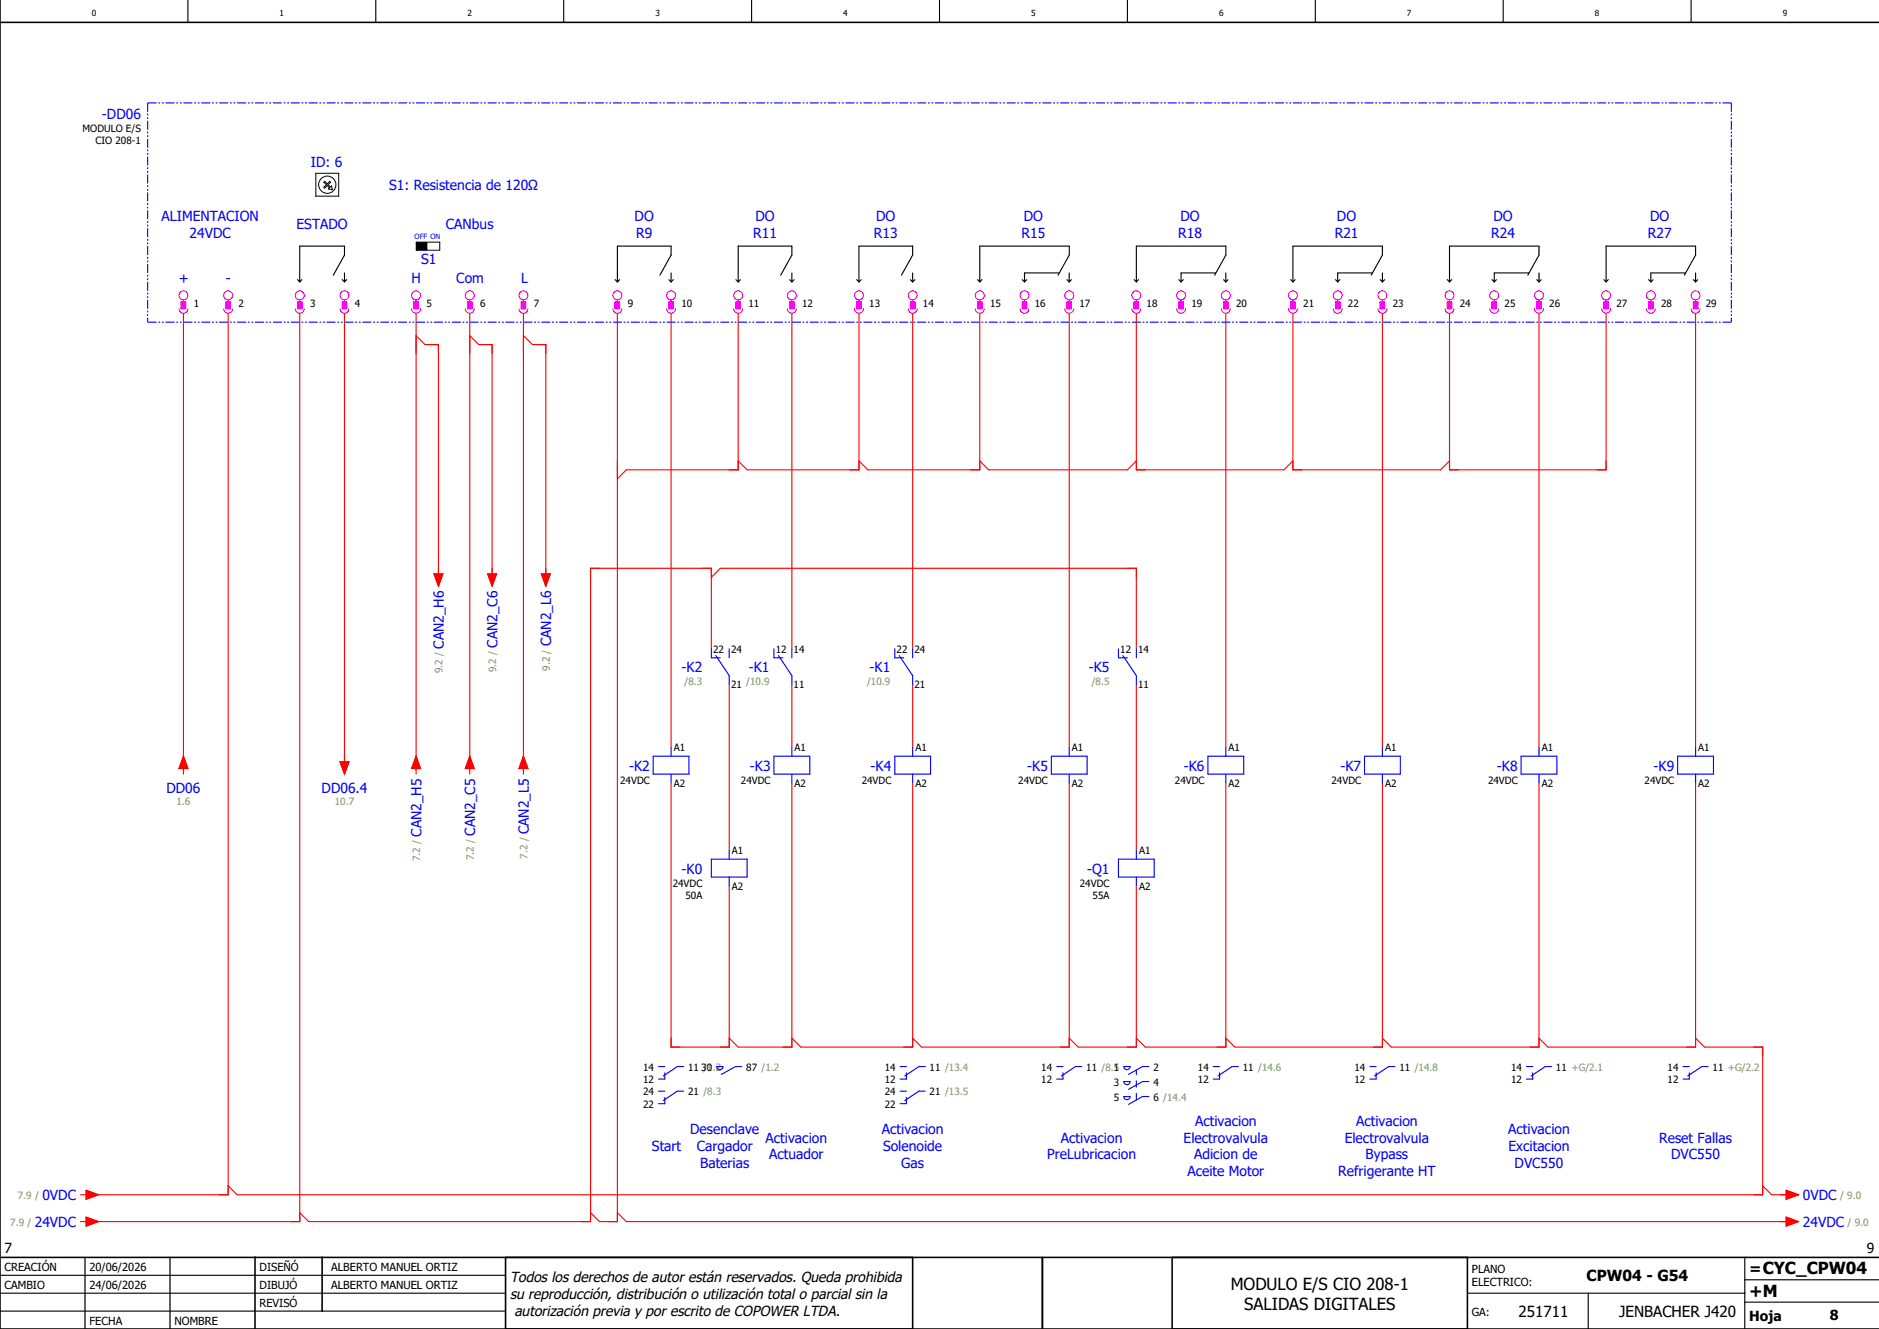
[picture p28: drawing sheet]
<svg xmlns="http://www.w3.org/2000/svg" width="420mm" height="297mm" viewBox="0 0 420 297" stroke-linecap="round" stroke-linejoin="round" font-family="sans-serif">
<defs><g id="words">
<g font-size="3.7">
<text x="275.1" y="288.2">MODULO E/S CIO 208-1</text>
<text x="278.1" y="292.7">SALIDAS DIGITALES</text>
<text x="391" y="289.8">+M</text>
</g>
<g font-size="3.4">
<text x="354.6" y="286.4">CPW04 - G54</text>
<text x="391" y="284.6">=CYC_CPW04</text>
<text x="339.4" y="294.4">251711</text>
<text x="361.9" y="294.4">JENBACHER J420</text>
</g>
<g font-size="3.2">
<text x="114" y="286.5">Todos los derechos de autor están reservados. Queda prohibida</text>
<text x="114" y="290.2">su reproducción, distribución o utilización total o parcial sin la</text>
<text x="115" y="294">autorización previa y por escrito de COPOWER LTDA.</text>
</g>
<g font-size="3.1" fill="#00f">
<text x="22.8" y="26.6">-DD06</text>
<text x="69.5" y="37.2">ID: 6</text>
<text x="87" y="42.4">S1: Resistencia de 120Ω</text>
<text x="36.1" y="49.4">ALIMENTACION</text>
<text x="42.4" y="53.1">24VDC</text>
<text x="66.3" y="51.2">ESTADO</text>
<text x="99.7" y="51.2">CANbus</text>
<text x="141.8" y="49.4">DO</text>
<text x="142.2" y="53.1">R9</text>
<text x="168.3" y="53.1">R11</text>
<text x="168.8" y="49.4">DO</text>
<text x="195.3" y="53.1">R13</text>
<text x="195.8" y="49.4">DO</text>
<text x="228.3" y="53.1">R15</text>
<text x="228.8" y="49.4">DO</text>
<text x="263.3" y="53.1">R18</text>
<text x="263.8" y="49.4">DO</text>
<text x="298.3" y="53.1">R21</text>
<text x="298.8" y="49.4">DO</text>
<text x="333.3" y="53.1">R24</text>
<text x="333.8" y="49.4">DO</text>
<text x="368.3" y="53.1">R27</text>
<text x="368.8" y="49.4">DO</text>
<text x="94.1" y="58.9">S1</text>
<text x="40" y="63.2">+</text>
<text x="50.5" y="63.2">-</text>
<text x="92" y="63.2">H</text>
<text x="102" y="63.2">Com</text>
<text x="116.5" y="63.2">L</text>
<text x="99.2" y="145" transform="rotate(-90 99.2 145)">CAN2_H6</text>
<text x="111.2" y="144.8" transform="rotate(-90 111.2 144.8)">CAN2_C6</text>
<text x="123.2" y="144.4" transform="rotate(-90 123.2 144.4)">CAN2_L6</text>
<text x="152.4" y="150.2">-K2</text>
<text x="167.4" y="150.2">-K1</text>
<text x="194.4" y="150.2">-K1</text>
<text x="243.4" y="150.2">-K5</text>
<text x="140.6" y="172.2">-K2</text>
<text x="167.6" y="172.2">-K3</text>
<text x="194.6" y="172.2">-K4</text>
<text x="229.6" y="172.2">-K5</text>
<text x="264.6" y="172.2">-K6</text>
<text x="299.6" y="172.2">-K7</text>
<text x="334.6" y="172.2">-K8</text>
<text x="369.6" y="172.2">-K9</text>
<text x="37.2" y="177.1">DD06</text>
<text x="71.9" y="177.1">DD06.4</text>
<text x="94.2" y="187" transform="rotate(-90 94.2 187)">CAN2_H5</text>
<text x="106.2" y="186.8" transform="rotate(-90 106.2 186.8)">CAN2_C5</text>
<text x="118.2" y="186.4" transform="rotate(-90 118.2 186.4)">CAN2_L5</text>
<text x="152.4" y="195.2">-K0</text>
<text x="243" y="195.2">-Q1</text>
<text x="267.1" y="251.6">Activacion</text>
<text x="303.1" y="251.6">Activacion</text>
<text x="145.7" y="257.2">Start</text>
<text x="154.3" y="253.5">Desenclave</text>
<text x="155.8" y="257.2">Cargador</text>
<text x="171.1" y="255.4">Activacion</text>
<text x="197.1" y="253.5">Activacion</text>
<text x="197.4" y="257.2">Solenoide</text>
<text x="237.1" y="255.4">Activacion</text>
<text x="264.6" y="255.4">Electrovalvula</text>
<text x="300.6" y="255.4">Electrovalvula</text>
<text x="337.1" y="253.5">Activacion</text>
<text x="337.2" y="257.2">Excitacion</text>
<text x="370.9" y="255.4">Reset Fallas</text>
<text x="156.5" y="261">Baterias</text>
<text x="171.9" y="259.1">Actuador</text>
<text x="201.5" y="261">Gas</text>
<text x="234" y="259.1">PreLubricacion</text>
<text x="265.4" y="262.9">Aceite Motor</text>
<text x="266.9" y="259.1">Adicion de</text>
<text x="299.1" y="262.9">Refrigerante HT</text>
<text x="305.3" y="259.1">Bypass</text>
<text x="338.5" y="261">DVC550</text>
<text x="373.5" y="259.1">DVC550</text>
<text x="9.5" y="268.2">0VDC</text>
<text x="403" y="268.2">0VDC</text>
<text x="7.8" y="274.2">24VDC</text>
<text x="403" y="274.2">24VDC</text>
</g>
<g font-size="3.1">
<text x="1" y="280">7</text>
<text x="417.3" y="280">9</text>
<text x="391" y="295.2">Hoja</text>
<text x="409" y="295">8</text>
</g>
<g font-size="2.5">
<text x="1" y="284">CREACIÓN</text>
<text x="20" y="284">20/06/2026</text>
<text x="58" y="284">DISEÑÓ</text>
<text x="74" y="284">ALBERTO MANUEL ORTIZ</text>
<text x="329" y="284.5">PLANO</text>
<text x="329" y="287.5">ELECTRICO:</text>
<text x="1" y="288">CAMBIO</text>
<text x="20" y="288">24/06/2026</text>
<text x="58" y="292">REVISÓ</text>
<text x="58" y="288">DIBUJÓ</text>
<text x="74" y="288">ALBERTO MANUEL ORTIZ</text>
<text x="329" y="294">GA:</text>
<text x="20" y="296">FECHA</text>
<text x="39" y="296">NOMBRE</text>
</g>
<g font-size="2.2">
<text x="18.5" y="29.5">MODULO E/S</text>
<text x="21.3" y="32.2">CIO 208-1</text>
<text x="43.3" y="68.5">1</text>
<text x="53.3" y="68.5">2</text>
<text x="69.3" y="68.5">3</text>
<text x="79.3" y="68.5">4</text>
<text x="95.3" y="68.5">5</text>
<text x="107.3" y="68.5">6</text>
<text x="119.3" y="68.5">7</text>
<text x="140.3" y="68.5">9</text>
<text x="152.3" y="68.5">10</text>
<text x="167.3" y="68.5">11</text>
<text x="179.3" y="68.5">12</text>
<text x="194.3" y="68.5">13</text>
<text x="206.3" y="68.5">14</text>
<text x="221.3" y="68.5">15</text>
<text x="231.3" y="68.5">16</text>
<text x="241.3" y="68.5">17</text>
<text x="256.3" y="68.5">18</text>
<text x="266.3" y="68.5">19</text>
<text x="276.3" y="68.5">20</text>
<text x="291.3" y="68.5">21</text>
<text x="301.3" y="68.5">22</text>
<text x="311.3" y="68.5">23</text>
<text x="326.3" y="68.5">24</text>
<text x="336.3" y="68.5">25</text>
<text x="346.3" y="68.5">26</text>
<text x="361.3" y="68.5">27</text>
<text x="371.3" y="68.5">28</text>
<text x="381.3" y="68.5">29</text>
<text x="159.4" y="145.9">22</text>
<text x="163.4" y="145.9">24</text>
<text x="173.4" y="145.9">12</text>
<text x="177.4" y="145.9">14</text>
<text x="200.4" y="145.9">22</text>
<text x="204.4" y="145.9">24</text>
<text x="250.4" y="145.9">12</text>
<text x="254.4" y="145.9">14</text>
<text x="163.4" y="153.8">21</text>
<text x="177.4" y="153.8">11</text>
<text x="204.4" y="153.8">21</text>
<text x="254.4" y="153.8">11</text>
<text x="150.6" y="167.9">A1</text>
<text x="177.6" y="167.9">A1</text>
<text x="204.6" y="167.9">A1</text>
<text x="239.6" y="167.9">A1</text>
<text x="274.6" y="167.9">A1</text>
<text x="309.6" y="167.9">A1</text>
<text x="344.6" y="167.9">A1</text>
<text x="379.6" y="167.9">A1</text>
<text x="138.6" y="175.1">24VDC</text>
<text x="150.6" y="175.8">A2</text>
<text x="165.6" y="175.1">24VDC</text>
<text x="177.6" y="175.8">A2</text>
<text x="192.6" y="175.1">24VDC</text>
<text x="204.6" y="175.8">A2</text>
<text x="227.6" y="175.1">24VDC</text>
<text x="239.6" y="175.8">A2</text>
<text x="262.6" y="175.1">24VDC</text>
<text x="274.6" y="175.8">A2</text>
<text x="297.6" y="175.1">24VDC</text>
<text x="309.6" y="175.8">A2</text>
<text x="332.6" y="175.1">24VDC</text>
<text x="344.6" y="175.8">A2</text>
<text x="367.6" y="175.1">24VDC</text>
<text x="379.6" y="175.8">A2</text>
<text x="163.6" y="190.9">A1</text>
<text x="254.6" y="190.9">A1</text>
<text x="150.4" y="198.1">24VDC</text>
<text x="153.2" y="200.8">50A</text>
<text x="163.6" y="198.8">A2</text>
<text x="241.4" y="198.1">24VDC</text>
<text x="244.2" y="200.8">55A</text>
<text x="254.6" y="198.8">A2</text>
<text x="143.8" y="239.2">14</text>
<text x="153.8" y="239.2">11 /1.2</text>
<text x="156.8" y="239.2">30</text>
<text x="166.8" y="239.2">87 /1.2</text>
<text x="197.8" y="239.2">14</text>
<text x="207.8" y="239.2">11 /13.4</text>
<text x="232.8" y="239.2">14</text>
<text x="242.8" y="239.2">11 /8.5</text>
<text x="249" y="239.2">1</text>
<text x="257.8" y="239.2">2</text>
<text x="267.8" y="239.2">14</text>
<text x="277.8" y="239.2">11 /14.6</text>
<text x="302.8" y="239.2">14</text>
<text x="312.8" y="239.2">11 /14.8</text>
<text x="337.8" y="239.2">14</text>
<text x="347.8" y="239.2">11 +G/2.1</text>
<text x="372.8" y="239.2">14</text>
<text x="382.8" y="239.2">11 +G/2.2</text>
<text x="143.8" y="242">12</text>
<text x="143.8" y="244.7">24</text>
<text x="153.8" y="244.7">21 /8.3</text>
<text x="197.8" y="242">12</text>
<text x="197.8" y="244.7">24</text>
<text x="207.8" y="244.7">21 /13.5</text>
<text x="232.8" y="242">12</text>
<text x="249" y="242.6">3</text>
<text x="249" y="245.9">5</text>
<text x="257.8" y="242.6">4</text>
<text x="257.8" y="245.9">6 /14.4</text>
<text x="267.8" y="242">12</text>
<text x="302.8" y="242">12</text>
<text x="337.8" y="242">12</text>
<text x="372.8" y="242">12</text>
<text x="143.8" y="247.5">22</text>
<text x="197.8" y="247.5">22</text>
</g>
<g font-size="2.2" fill="#7ca552">
<text x="122.9" y="149.9" transform="rotate(-90 122.9 149.9)">9.2 /</text>
<text x="98.9" y="150.5" transform="rotate(-90 98.9 150.5)">9.2 /</text>
<text x="110.9" y="150.2" transform="rotate(-90 110.9 150.2)">9.2 /</text>
<text x="153" y="153.1">/8.3</text>
<text x="166.8" y="153.1">/10.9</text>
<text x="193.8" y="153.1">/10.9</text>
<text x="244" y="153.1">/8.5</text>
<text x="39.4" y="180">1.6</text>
<text x="74.8" y="180">10.7</text>
<text x="117.9" y="191.9" transform="rotate(-90 117.9 191.9)">7.2 /</text>
<text x="93.9" y="192.5" transform="rotate(-90 93.9 192.5)">7.2 /</text>
<text x="105.9" y="192.2" transform="rotate(-90 105.9 192.2)">7.2 /</text>
<text x="4" y="267.9">7.9 /</text>
<text x="411.3" y="267.9">/ 9.0</text>
<text x="2.3" y="273.9">7.9 /</text>
<text x="413" y="273.9">/ 9.0</text>
</g>
<g font-size="1.9">
<text x="20.5" y="3.6">0</text>
<text x="62.5" y="3.6">1</text>
<text x="104.5" y="3.6">2</text>
<text x="146.5" y="3.6">3</text>
<text x="188.5" y="3.6">4</text>
<text x="230.5" y="3.6">5</text>
<text x="272.5" y="3.6">6</text>
<text x="314.5" y="3.6">7</text>
<text x="356.5" y="3.6">8</text>
<text x="398.5" y="3.6">9</text>
</g>
<text font-size="1.6" fill="#00f" x="92.7" y="53.5">OFF ON</text>
</g></defs>
<g fill="none" stroke="#000" stroke-width=".25">
<path d="M42 0v5M84 0v5M126 0v5M168 0v5M210 0v5M252 0v5M294 0v5M336 0v5M378 0v5M66.5 62.5l.5 .5M67.5 62.5l-.5 .5M74.5 61.5l2.5-4.5v-2h-10v8"/>
<path d="M76.5 62.5l.5 .5M77 61v2M77.5 62.5l-.5 .5M137.5 62.5l.5 .5M138.5 62.5l-.5 .5M147.5 61.5l2.5-4.5v-2h-12v8M149.5 62.5l.5 .5M150 61v2M150.5 62.5l-.5 .5M164.5 62.5l.5 .5M165.5 62.5l-.5 .5M174.5 61.5l2.5-4.5v-2h-12v8"/>
<path d="M176.5 62.5l.5 .5M177 61v2M177.5 62.5l-.5 .5M191.5 62.5l.5 .5M192.5 62.5l-.5 .5M201.5 61.5l2.5-4.5v-2h-12v8M203.5 62.5l.5 .5M204 61v2M204.5 62.5l-.5 .5M218.5 62.5l.5 .5M219.5 62.5l-.5 .5M228.5 62.5l.5 .5"/>
<path d="M229.5 62.5l-.5 .5M236.5 61.5l2.5-4.5v-2h-20v8M236.8 61h-7.8v2M238.5 62.5l.5 .5M239 61v2M239.5 62.5l-.5 .5M253.5 62.5l.5 .5M254.5 62.5l-.5 .5M263.5 62.5l.5 .5M264.5 62.5l-.5 .5M271.5 61.5l2.5-4.5v-2h-20v8M271.8 61h-7.8v2"/>
<path d="M273.5 62.5l.5 .5M274 61v2M274.5 62.5l-.5 .5M288.5 62.5l.5 .5M289.5 62.5l-.5 .5M298.5 62.5l.5 .5M299.5 62.5l-.5 .5M306.5 61.5l2.5-4.5v-2h-20v8M306.8 61h-7.8v2M308.5 62.5l.5 .5M309 61v2M309.5 62.5l-.5 .5"/>
<path d="M323.5 62.5l.5 .5M324.5 62.5l-.5 .5M333.5 62.5l.5 .5M334.5 62.5l-.5 .5M341.5 61.5l2.5-4.5v-2h-20v8M341.8 61h-7.8v2M343.5 62.5l.5 .5M344 61v2M344.5 62.5l-.5 .5M358.5 62.5l.5 .5M359.5 62.5l-.5 .5M368.5 62.5l.5 .5"/>
<path d="M369.5 62.5l-.5 .5M376.5 61.5l2.5-4.5v-2h-20v8M376.8 61h-7.8v2M378.5 62.5l.5 .5M379 61v2M379.5 62.5l-.5 .5M0 285h113M0 293h113M0 289h113M19 281v16M38 281v16M328 289h62"/>
<path d="M355 289v8M390 291h30M390 281v16M390 286h30"/>
</g>
<path d="M0 5h420M0 0v297h420M0 281h420M57 281v16M72 281v12M113 281v16M204 281v16M233 281v16M262 281v16M328 281v16" fill="none" stroke="#000" stroke-width=".35"/>
<g fill="none" stroke="#f00" stroke-width=".25">
<path d="M41 70v103M51 70v197h-31M67 70v203h-47M77 70v101M93 70v103M93 75l2 2h3v52M105 75l2 2h3v52M105 70v103M117 75l2 2h3v52M117 70v103M138 70v203h-4l-2-2M150 70v97"/>
<path d="M165 70v35h-25l-2 2M177 70v75M192 70v35h-25l-2-2M204 70v75M219 70v35h-25l-2-2M239 70v97M254 70v35h33l2-2M274 70v97M289 70v35h33l2-2M309 70v97M324 70v35h35v-35M344 70v97"/>
<path d="M379 70v97M219 103l2 2h31l2-2M97 128.3h2l-1 2.7zM109 128.3h2l-1 2.7zM121 128.3h2l-1 2.7zM159 129l2-2h93v18M159 145v-18h-27v146h-63l-2-2M163 153v37M177 153v14M204 153v14M254 153v37M41 169l1 2.8h-2z"/>
<path d="M76 170.3h2l-1 2.7zM93 169l1 2.8h-2zM105 169l1 2.8h-2zM117 169l1 2.8h-2zM150 175v59h13v-36M177 175v59h-12l-2-2M204 175v59h-25l-2-2M239 175v59h-33l-2-2M274 175v59h-18l-2-2M309 175v59h-33l-2-2M344 175v59h-33l-2-2M379 175v59h-33l-2-2"/>
<path d="M254 198v36h-13l-2-2M379 232l2 2h13v33h-341l-2-2M18 267h1.2M18 273h1.2M19.2 272l2.8 1-2.8 1zM19.2 266l2.8 1-2.8 1zM138 271l2 2h260M394 265l2 2h4M399.2 266l2.8 1-2.8 1zM399.2 272l2.8 1-2.8 1z"/>
</g>
<g fill="none" stroke="#000" stroke-width=".22">
<path d="M70.6 38.7h5.1v5.1h-5.1zM72.6 40.5l.6 .6 .5-.6 .2 .2-.6 .6 .5 .5 .3-.3 .2 .9-.9-.2 .2-.2-.4-.5-.6 .5-.2-.2 .5-.5-.5-.6zM93 54.1h5.3v1.8h-5.3z"/>
<circle cx="73.2" cy="41.3" r="1.93"/>
</g>
<path d="M93.3 54.4h2v1.3h-2z" fill="#000" stroke="#000" stroke-width=".22"/>
<path d="M93.3 54.4h2v1.3h-2z" fill="none" stroke="#000" stroke-width=".5"/>
<g fill="none" stroke="#f0f" stroke-width=".25">
<path d="M40 69a1 1 0 0 0 1 1 1 1 0 0 0 1-1M40.5 67.5h1v1.5h-1zM41 67v.5M50 69a1 1 0 0 0 1 1 1 1 0 0 0 1-1M50.5 67.5h1v1.5h-1zM51 67v.5M66 69a1 1 0 0 0 1 1 1 1 0 0 0 1-1M66.5 67.5h1v1.5h-1zM67 67v.5M76 69a1 1 0 0 0 1 1 1 1 0 0 0 1-1M76.5 67.5h1v1.5h-1zM77 67v.5"/>
<path d="M92 69a1 1 0 0 0 1 1 1 1 0 0 0 1-1M92.5 67.5h1v1.5h-1zM93 67v.5M104 69a1 1 0 0 0 1 1 1 1 0 0 0 1-1M104.5 67.5h1v1.5h-1zM105 67v.5M116 69a1 1 0 0 0 1 1 1 1 0 0 0 1-1M116.5 67.5h1v1.5h-1zM117 67v.5M137 69a1 1 0 0 0 1 1 1 1 0 0 0 1-1M137.5 67.5h1v1.5h-1zM138 67v.5"/>
<path d="M149 69a1 1 0 0 0 1 1 1 1 0 0 0 1-1M149.5 67.5h1v1.5h-1zM150 67v.5M164 69a1 1 0 0 0 1 1 1 1 0 0 0 1-1M164.5 67.5h1v1.5h-1zM165 67v.5M176 69a1 1 0 0 0 1 1 1 1 0 0 0 1-1M176.5 67.5h1v1.5h-1zM177 67v.5M191 69a1 1 0 0 0 1 1 1 1 0 0 0 1-1M191.5 67.5h1v1.5h-1zM192 67v.5"/>
<path d="M203 69a1 1 0 0 0 1 1 1 1 0 0 0 1-1M203.5 67.5h1v1.5h-1zM204 67v.5M218 69a1 1 0 0 0 1 1 1 1 0 0 0 1-1M218.5 67.5h1v1.5h-1zM219 67v.5M228 69a1 1 0 0 0 1 1 1 1 0 0 0 1-1M228.5 67.5h1v1.5h-1zM229 67v.5M238 69a1 1 0 0 0 1 1 1 1 0 0 0 1-1M238.5 67.5h1v1.5h-1zM239 67v.5"/>
<path d="M253 69a1 1 0 0 0 1 1 1 1 0 0 0 1-1M253.5 67.5h1v1.5h-1zM254 67v.5M263 69a1 1 0 0 0 1 1 1 1 0 0 0 1-1M263.5 67.5h1v1.5h-1zM264 67v.5M273 69a1 1 0 0 0 1 1 1 1 0 0 0 1-1M273.5 67.5h1v1.5h-1zM274 67v.5M288 69a1 1 0 0 0 1 1 1 1 0 0 0 1-1M288.5 67.5h1v1.5h-1zM289 67v.5"/>
<path d="M298 69a1 1 0 0 0 1 1 1 1 0 0 0 1-1M298.5 67.5h1v1.5h-1zM299 67v.5M308 69a1 1 0 0 0 1 1 1 1 0 0 0 1-1M308.5 67.5h1v1.5h-1zM309 67v.5M323 69a1 1 0 0 0 1 1 1 1 0 0 0 1-1M323.5 67.5h1v1.5h-1zM324 67v.5M333 69a1 1 0 0 0 1 1 1 1 0 0 0 1-1M333.5 67.5h1v1.5h-1zM334 67v.5"/>
<path d="M343 69a1 1 0 0 0 1 1 1 1 0 0 0 1-1M343.5 67.5h1v1.5h-1zM344 67v.5M358 69a1 1 0 0 0 1 1 1 1 0 0 0 1-1M358.5 67.5h1v1.5h-1zM359 67v.5M368 69a1 1 0 0 0 1 1 1 1 0 0 0 1-1M368.5 67.5h1v1.5h-1zM369 67v.5M378 69a1 1 0 0 0 1 1 1 1 0 0 0 1-1M378.5 67.5h1v1.5h-1zM379 67v.5"/>
<circle cx="41" cy="66" r="1"/>
<circle cx="51" cy="66" r="1"/>
<circle cx="67" cy="66" r="1"/>
<circle cx="77" cy="66" r="1"/>
<circle cx="93" cy="66" r="1"/>
<circle cx="105" cy="66" r="1"/>
<circle cx="117" cy="66" r="1"/>
<circle cx="138" cy="66" r="1"/>
<circle cx="150" cy="66" r="1"/>
<circle cx="165" cy="66" r="1"/>
<circle cx="177" cy="66" r="1"/>
<circle cx="192" cy="66" r="1"/>
<circle cx="204" cy="66" r="1"/>
<circle cx="219" cy="66" r="1"/>
<circle cx="229" cy="66" r="1"/>
<circle cx="239" cy="66" r="1"/>
<circle cx="254" cy="66" r="1"/>
<circle cx="264" cy="66" r="1"/>
<circle cx="274" cy="66" r="1"/>
<circle cx="289" cy="66" r="1"/>
<circle cx="299" cy="66" r="1"/>
<circle cx="309" cy="66" r="1"/>
<circle cx="324" cy="66" r="1"/>
<circle cx="334" cy="66" r="1"/>
<circle cx="344" cy="66" r="1"/>
<circle cx="359" cy="66" r="1"/>
<circle cx="369" cy="66" r="1"/>
<circle cx="379" cy="66" r="1"/>
</g>
<g fill="#f0f" stroke="#f0f" stroke-width=".22">
<path d="M50.5 67.5h1v1.5h-1z"/>
<path d="M40.5 67.5h1v1.5h-1z"/>
<path d="M76.5 67.5h1v1.5h-1z"/>
<path d="M66.5 67.5h1v1.5h-1z"/>
<path d="M116.5 67.5h1v1.5h-1z"/>
<path d="M92.5 67.5h1v1.5h-1z"/>
<path d="M104.5 67.5h1v1.5h-1z"/>
<path d="M137.5 67.5h1v1.5h-1z"/>
<path d="M149.5 67.5h1v1.5h-1z"/>
<path d="M164.5 67.5h1v1.5h-1z"/>
<path d="M176.5 67.5h1v1.5h-1z"/>
<path d="M191.5 67.5h1v1.5h-1z"/>
<path d="M203.5 67.5h1v1.5h-1z"/>
<path d="M218.5 67.5h1v1.5h-1z"/>
<path d="M238.5 67.5h1v1.5h-1z"/>
<path d="M228.5 67.5h1v1.5h-1z"/>
<path d="M253.5 67.5h1v1.5h-1z"/>
<path d="M263.5 67.5h1v1.5h-1z"/>
<path d="M273.5 67.5h1v1.5h-1z"/>
<path d="M288.5 67.5h1v1.5h-1z"/>
<path d="M298.5 67.5h1v1.5h-1z"/>
<path d="M308.5 67.5h1v1.5h-1z"/>
<path d="M323.5 67.5h1v1.5h-1z"/>
<path d="M333.5 67.5h1v1.5h-1z"/>
<path d="M343.5 67.5h1v1.5h-1z"/>
<path d="M358.5 67.5h1v1.5h-1z"/>
<path d="M368.5 67.5h1v1.5h-1z"/>
<path d="M378.5 67.5h1v1.5h-1z"/>
</g>
<path d="M33 23h354M33 23v49M387 23v49M33 72h354" fill="none" stroke="#00f" stroke-width=".25" stroke-dasharray="2 .4 .4 .4 .4 .4" stroke-linecap="butt"/>
<g fill="none" stroke="#00f" stroke-width=".25">
<path d="M159 145v2h2M160 146.5l3 4.5v2M163 145v2M173 145v2h2M174 146.5l3 4.5v2M177 145v2M200 145v2h2M201 146.5l3 4.5v2M204 145v2M250 145v2h2M251 146.5l3 4.5v2M254 145v2"/>
<path d="M146 169h8v4h-8zM150 167v2M150 173v2M173 169h8v4h-8zM177 167v2M177 173v2M200 169h8v4h-8zM204 167v2M204 173v2M235 169h8v4h-8zM239 167v2M239 173v2"/>
<path d="M270 169h8v4h-8zM274 167v2M274 173v2M305 169h8v4h-8zM309 167v2M309 173v2M340 169h8v4h-8zM344 167v2M344 173v2M375 169h8v4h-8zM379 167v2M379 173v2"/>
<path d="M159 192h8v4h-8zM163 190v2M163 196v2M250 192h8v4h-8zM254 190v2M254 196v2M147.2 238.4h1.4M148.6 239.8v1.4h-1.4M152.8 238.3h-1.4l-3.1 2.2M160.2 238.4h1.4a.7 .7 0 0 1-.7 .6 .7 .7 0 0 1-.7-.6zM165.8 238.3h-1.4l-3.1 1.8M201.2 238.4h1.4"/>
<path d="M202.6 239.8v1.4h-1.4M206.8 238.3h-1.4l-3.1 2.2M236.2 238.4h1.4M237.6 239.8v1.4h-1.4M241.8 238.3h-1.4l-3.1 2.2M251.2 238.4h1.4a.7 .7 0 0 1-.7 .6 .7 .7 0 0 1-.7-.6zM254 239.1v1M256.8 238.3h-1.4l-3.2 1.8M271.2 238.4h1.4M272.6 239.8v1.4h-1.4M276.8 238.3h-1.4l-3.1 2.2M306.2 238.4h1.4"/>
<path d="M307.6 239.8v1.4h-1.4M311.8 238.3h-1.4l-3.1 2.2M341.2 238.4h1.4M342.6 239.8v1.4h-1.4M346.8 238.3h-1.4l-3.1 2.2M376.2 238.4h1.4M377.6 239.8v1.4h-1.4M381.8 238.3h-1.4l-3.2 2.2M147.2 243.9h1.4M148.6 245.3v1.4h-1.4M152.8 243.8h-1.4l-3.1 2.1M201.2 243.9h1.4"/>
<path d="M202.6 245.3v1.4h-1.4M206.8 243.8h-1.4l-3.1 2.1M251.2 241.7h1.4a.7 .7 0 0 1-.7 .7 .7 .7 0 0 1-.7-.7zM251.2 245.1h1.4a.7 .7 0 0 1-.7 .7 .7 .7 0 0 1-.7-.7zM254 241.6v1.3M254 244.4v1.3M256.8 241.7h-1.4l-3.2 1.8M256.8 245.1h-1.4l-3.1 1.7"/>
</g>
<g fill="#f00" stroke="#f00" stroke-width=".22">
<path d="M19.2 272l2.8 1-2.8 1z"/>
<path d="M19.2 266l2.8 1-2.8 1z"/>
<path d="M399.2 266l2.8 1-2.8 1z"/>
<path d="M399.2 272l2.8 1-2.8 1z"/>
<path d="M41 169l1 2.8h-2z"/>
<path d="M76 170.3h2l-1 2.7z"/>
<path d="M97 128.3h2l-1 2.7z"/>
<path d="M109 128.3h2l-1 2.7z"/>
<path d="M93 169l1 2.8h-2z"/>
<path d="M105 169l1 2.8h-2z"/>
<path d="M117 169l1 2.8h-2z"/>
<path d="M121 128.3h2l-1 2.7z"/>
</g>
<use href="#words"/>
</svg>
